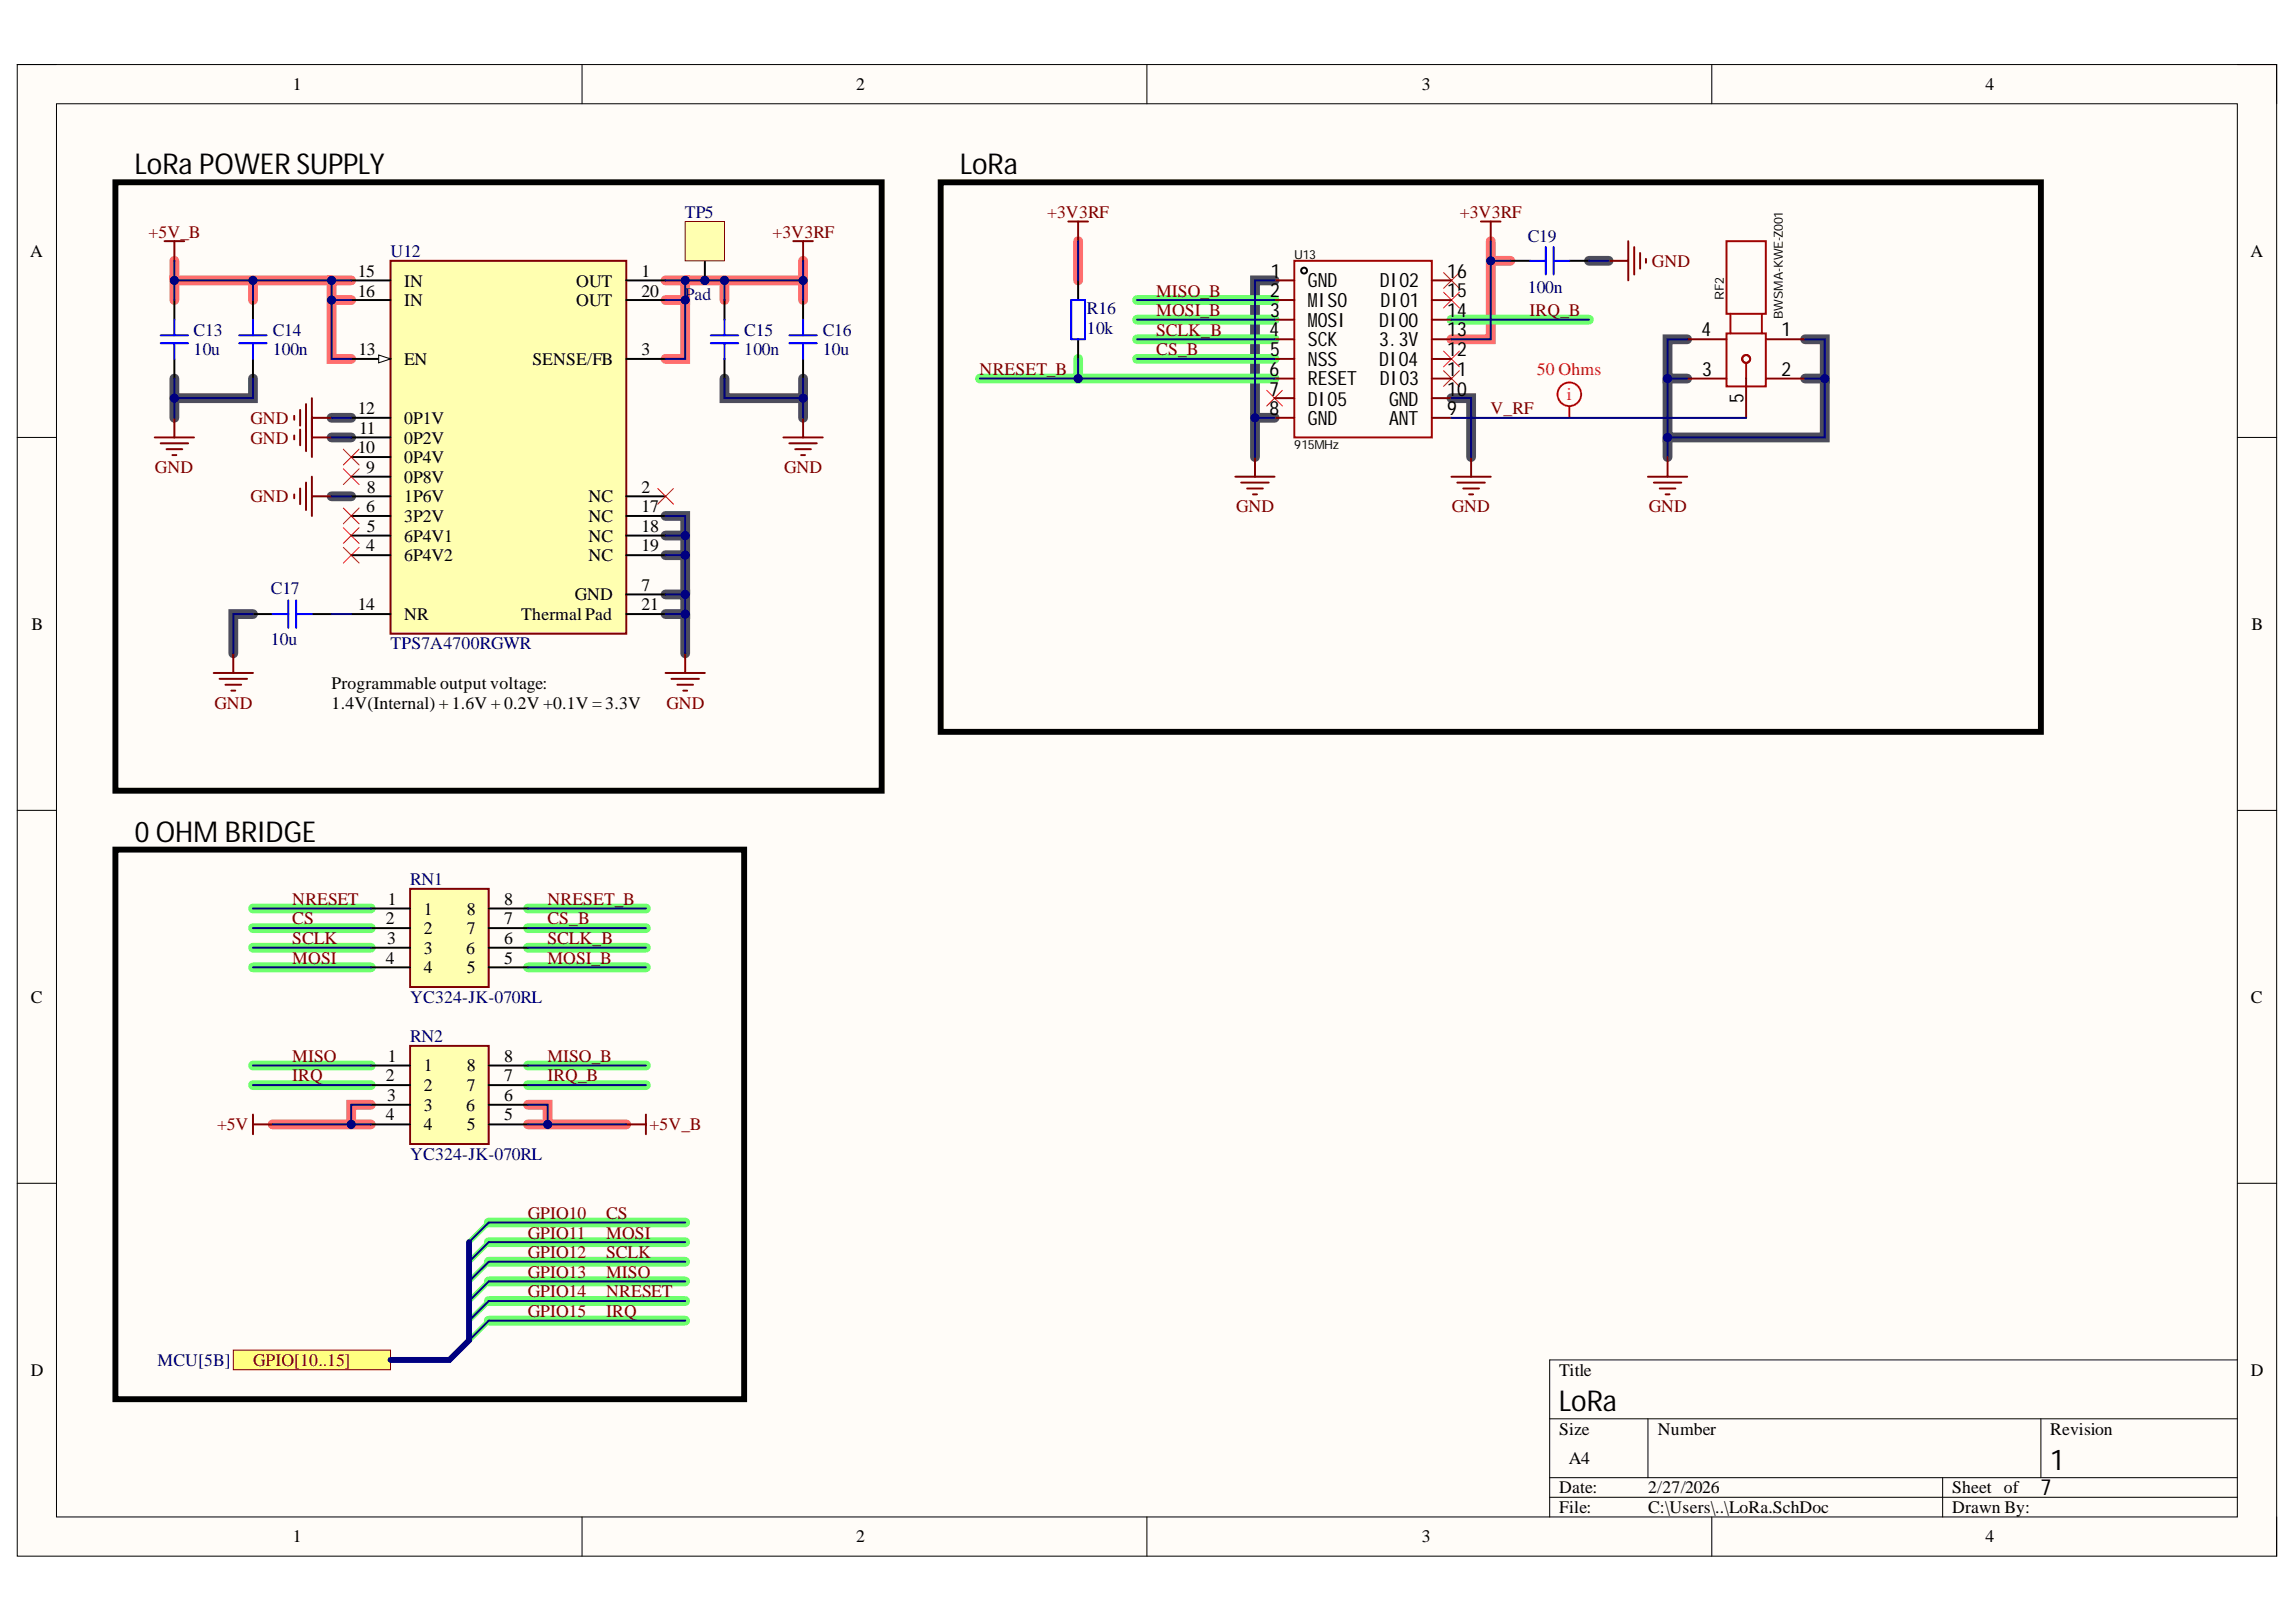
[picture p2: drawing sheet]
<svg xmlns="http://www.w3.org/2000/svg" width="297mm" height="210mm" viewBox="0 0 297 210" stroke-linecap="round" stroke-linejoin="round" font-family="sans-serif">
<defs><g id="words">
<g font-size="3.7">
<text x="17.4" y="22.6">LoRa POWER SUPPLY</text>
<text x="124.2" y="22.6">LoRa</text>
<text x="17.4" y="109">0 OHMBRIDGE</text>
<text x="201.7" y="182.6">LoRa</text>
<text x="265.2" y="190.2">1</text>
</g>
<text font-size="2.9" x="264" y="193.5">7</text>
<g font-size="2.5">
<text x="164.4" y="35.9">1</text>
<text x="187.2" y="35.9">16</text>
<text x="164.3" y="38.5">2</text>
<text x="164.3" y="41">3</text>
<text x="169.2" y="37.2">GND</text>
<text x="169.2" y="39.7">MISO</text>
<text x="178.5" y="37.2">DIO2</text>
<text x="178.6" y="39.7">DIO1</text>
<text x="187.2" y="41">14</text>
<text x="187.2" y="38.5">15</text>
<text x="164.2" y="43.5">4</text>
<text x="164.3" y="46.1">5</text>
<text x="169.2" y="42.3">MOSI</text>
<text x="169.2" y="44.8">SCK</text>
<text x="169.2" y="47.3">NSS</text>
<text x="178.4" y="47.3">DIO4</text>
<text x="178.4" y="44.8">3.3V</text>
<text x="178.4" y="42.3">DIO0</text>
<text x="187.2" y="46.1">12</text>
<text x="187.2" y="43.5">13</text>
<text x="220.1" y="43.5">4</text>
<text x="230.5" y="43.5">1</text>
<text x="164.2" y="48.6">6</text>
<text x="164.2" y="51.2">7</text>
<text x="164.2" y="53.8">8</text>
<text x="169.2" y="49.9">RESET</text>
<text x="169.2" y="52.5">DIO5</text>
<text x="178.5" y="49.9">DIO3</text>
<text x="179.7" y="52.5">GND</text>
<text x="187.2" y="53.8">9</text>
<text x="187.2" y="51.2">10</text>
<text x="187.2" y="48.6">11</text>
<text x="220.2" y="48.6">3</text>
<text x="225.6" y="52.2" transform="rotate(-90 225.6 52.2)">5</text>
<text x="230.5" y="48.6">2</text>
<text x="169.2" y="55">GND</text>
<text x="179.7" y="55">ANT</text>
</g>
<g font-size="2.3">
<text x="37.9" y="11.7">1</text>
<text x="110.7" y="11.7">2</text>
<text x="183.9" y="11.7">3</text>
<text x="256.9" y="11.7">4</text>
<text x="3.9" y="33.3">A</text>
<text x="46.3" y="35.8">15</text>
<text x="83" y="35.8">1</text>
<text x="291.1" y="33.3">A</text>
<text x="46.3" y="38.4">16</text>
<text x="52.3" y="37.1">IN</text>
<text x="52.3" y="39.6">IN</text>
<text x="74.5" y="37.1">OUT</text>
<text x="74.5" y="39.6">OUT</text>
<text x="83" y="38.4">20</text>
<text x="46.4" y="46">13</text>
<text x="52.3" y="47.3">EN</text>
<text x="68.9" y="47.3">SENSE/FB</text>
<text x="83" y="46">3</text>
<text x="46.3" y="53.6">12</text>
<text x="46.3" y="58.7">10</text>
<text x="46.4" y="56.1">11</text>
<text x="52.3" y="54.9">0P1V</text>
<text x="52.3" y="57.4">0P2V</text>
<text x="52.3" y="59.9">0P4V</text>
<text x="47.4" y="61.2">9</text>
<text x="47.5" y="63.7">8</text>
<text x="52.3" y="62.5">0P8V</text>
<text x="52.3" y="65">1P6V</text>
<text x="76.1" y="65">NC</text>
<text x="83" y="63.7">2</text>
<text x="47.4" y="66.3">6</text>
<text x="47.4" y="71.4">4</text>
<text x="47.5" y="68.8">5</text>
<text x="52.3" y="67.5">3P2V</text>
<text x="52.3" y="70.1">6P4V1</text>
<text x="76.1" y="67.5">NC</text>
<text x="76.1" y="70.1">NC</text>
<text x="83" y="66.3">17</text>
<text x="83" y="68.8">18</text>
<text x="83" y="71.4">19</text>
<text x="52.3" y="72.6">6P4V2</text>
<text x="74.4" y="77.7">GND</text>
<text x="76.1" y="72.6">NC</text>
<text x="83" y="76.4">7</text>
<text x="4.1" y="81.5">B</text>
<text x="46.3" y="79">14</text>
<text x="52.3" y="80.2">NR</text>
<text x="67.4" y="80.2">Thermal Pad</text>
<text x="83" y="79">21</text>
<text x="291.3" y="81.5">B</text>
<text x="42.9" y="89.2">Programmable output voltage:</text>
<text x="42.9" y="91.7">1.4V(Internal) + 1.6V + 0.2V +0.1V = 3.3V</text>
<text x="49.9" y="119.6">2</text>
<text x="50.2" y="117.1">1</text>
<text x="54.8" y="118.4">1</text>
<text x="60.4" y="118.4">8</text>
<text x="65.2" y="119.6">7</text>
<text x="65.2" y="117.1">8</text>
<text x="49.9" y="124.7">4</text>
<text x="50.1" y="122.2">3</text>
<text x="54.8" y="120.9">2</text>
<text x="54.8" y="123.4">3</text>
<text x="54.8" y="126">4</text>
<text x="60.3" y="123.4">6</text>
<text x="60.4" y="126">5</text>
<text x="60.4" y="120.9">7</text>
<text x="65.2" y="124.7">5</text>
<text x="65.2" y="122.2">6</text>
<text x="4" y="129.8">C</text>
<text x="291.2" y="129.8">C</text>
<text x="50.2" y="137.4">1</text>
<text x="65.2" y="137.4">8</text>
<text x="49.9" y="139.9">2</text>
<text x="50.1" y="142.5">3</text>
<text x="54.8" y="138.7">1</text>
<text x="54.8" y="141.2">2</text>
<text x="54.8" y="143.7">3</text>
<text x="60.3" y="143.7">6</text>
<text x="60.4" y="141.2">7</text>
<text x="60.4" y="138.7">8</text>
<text x="65.2" y="142.5">6</text>
<text x="65.2" y="139.9">7</text>
<text x="49.9" y="145">4</text>
<text x="54.8" y="146.3">4</text>
<text x="60.4" y="146.3">5</text>
<text x="65.2" y="145">5</text>
<text x="4" y="178">D</text>
<text x="201.7" y="178">Title</text>
<text x="291.2" y="178">D</text>
<text x="201.7" y="185.7">Size</text>
<text x="214.5" y="185.7">Number</text>
<text x="265.2" y="185.7">Revision</text>
<text x="203" y="189.5">A4</text>
<text x="201.7" y="193.3">Date:</text>
<text x="201.7" y="195.8">File:</text>
<text x="213.2" y="193.3">2/27/2026</text>
<text x="213.2" y="195.8">C:\Users\..\LoRa.SchDoc</text>
<text x="252.6" y="193.3">Sheet of</text>
<text x="252.6" y="195.8">Drawn By:</text>
<text x="37.9" y="199.6">1</text>
<text x="110.7" y="199.6">2</text>
<text x="183.9" y="199.6">3</text>
<text x="256.9" y="199.6">4</text>
</g>
<g font-size="2.3" fill="#000080">
<text x="88.6" y="28.1">TP5</text>
<text x="50.5" y="33.3">U12</text>
<text x="197.6" y="31.3">C19</text>
<text x="88.6" y="38.9">Pad</text>
<text x="140.6" y="40.7">R16</text>
<text x="197.6" y="37.9">100n</text>
<text x="25" y="46">10u</text>
<text x="25" y="43.5">C13</text>
<text x="35.3" y="46">100n</text>
<text x="35.3" y="43.5">C14</text>
<text x="96.3" y="46">100n</text>
<text x="96.3" y="43.5">C15</text>
<text x="106.4" y="46">10u</text>
<text x="106.4" y="43.5">C16</text>
<text x="140.6" y="43.2">10k</text>
<text x="35" y="76.9">C17</text>
<text x="35" y="83.5">10u</text>
<text x="50.5" y="84">TPS7A4700RGWR</text>
<text x="53" y="114.6">RN1</text>
<text x="53" y="129.8">YC324-JK-070RL</text>
<text x="53" y="134.8">RN2</text>
<text x="53" y="150.1">YC324-JK-070RL</text>
<text x="20.4" y="176.8">MCU[5B]</text>
</g>
<g font-size="2.3" fill="#800000">
<text x="135.5" y="28.1">+3V3RF</text>
<text x="188.8" y="28.1">+3V3RF</text>
<text x="19.2" y="30.8">+5V_B</text>
<text x="99.9" y="30.8">+3V3RF</text>
<text x="213.7" y="34.6">GND</text>
<text x="149.6" y="40.9">MOSI_B</text>
<text x="149.6" y="38.4">MISO_B</text>
<text x="197.9" y="40.9">IRQ_B</text>
<text x="149.6" y="46">CS_B</text>
<text x="149.6" y="43.5">SCLK_B</text>
<text x="126.7" y="48.5">NRESET_B</text>
<text x="192.8" y="53.6">V_RF</text>
<text x="32.4" y="54.9">GND</text>
<text x="32.4" y="57.4">GND</text>
<text x="20.1" y="61.2">GND</text>
<text x="32.4" y="65">GND</text>
<text x="101.4" y="61.2">GND</text>
<text x="159.9" y="66.3">GND</text>
<text x="187.8" y="66.3">GND</text>
<text x="213.3" y="66.3">GND</text>
<text x="27.8" y="91.7">GND</text>
<text x="86.2" y="91.7">GND</text>
<text x="37.8" y="119.6">CS</text>
<text x="37.8" y="117.1">NRESET</text>
<text x="70.8" y="119.6">CS_B</text>
<text x="70.8" y="117.1">NRESET_B</text>
<text x="37.8" y="124.7">MOSI</text>
<text x="37.8" y="122.2">SCLK</text>
<text x="70.8" y="124.7">MOSI_B</text>
<text x="70.8" y="122.2">SCLK_B</text>
<text x="37.8" y="137.4">MISO</text>
<text x="70.8" y="137.4">MISO_B</text>
<text x="37.8" y="139.9">IRQ</text>
<text x="70.8" y="139.9">IRQ_B</text>
<text x="28.1" y="146.3">+5V</text>
<text x="84" y="146.3">+5V_B</text>
<text x="68.3" y="157.8">GPIO10</text>
<text x="68.3" y="160.3">GPIO11</text>
<text x="78.4" y="157.8">CS</text>
<text x="78.4" y="160.3">MOSI</text>
<text x="68.3" y="162.8">GPIO12</text>
<text x="68.3" y="165.4">GPIO13</text>
<text x="68.3" y="167.9">GPIO14</text>
<text x="78.4" y="165.4">MISO</text>
<text x="78.4" y="162.8">SCLK</text>
<text x="78.4" y="167.9">NRESET</text>
<text x="68.3" y="170.4">GPIO15</text>
<text x="78.4" y="170.4">IRQ</text>
<text x="32.7" y="176.8">GPIO[10..15]</text>
</g>
<g font-size="2.3" fill="#f00">
<text x="198.8" y="48.5">50 Ohms</text>
<text x="202.7" y="51.8">i</text>
</g>
<g font-size="1.6">
<text x="167.4" y="33.5">U13</text>
<text x="223" y="38.8" transform="rotate(-90 223 38.8)">RF2</text>
<text x="230.6" y="41.3" transform="rotate(-90 230.6 41.3)">BWSMA-KWE-Z001</text>
<text x="167.4" y="58.1">915MHz</text>
</g>
</g></defs>
<path d="M2.2 8.4h292.3v193h-292.3z" fill-rule="evenodd" fill="#fffcf8"/>
<path d="M2.2 8.4h292.3v193h-292.3z" fill="none" stroke="#000" stroke-width=".13"/>
<path d="M7.3 13.4h282.1v182.9h-282.1z" fill-rule="evenodd" fill="#fffcf8"/>
<g fill="none" stroke="#000" stroke-width=".13">
<path d="M2.2 8.3h5.1M7.3 13.4h282.1v182.9h-282.1zM75.3 8.3v5.1M148.4 8.3v5.1M221.5 8.4v5M289.4 8.4h5.1v5M2.2 56.6h5.1M289.4 56.6h5.1M2.2 104.9h5.1M289.4 104.9h5.1M2.2 153.1h5.1M289.4 153.1h5.1"/>
<path d="M289.4 176h-88.9v20.3M75.3 196.3v5.1M148.4 196.3v5.1M200.5 183.6h88.9M200.5 191.2h88.9M200.5 193.8h88.9M213.2 183.6v7.6M221.5 196.3v5.1M251.3 191.2v5.1M264 183.6v7.6M294.5 196.3v5.1"/>
</g>
<path d="M63.2 158.2l-2.5 2.5M63.2 160.7l-2.5 2.6M63.2 163.3l-2.5 2.5M63.2 165.8l-2.5 2.6M63.2 168.4l-2.5 2.5M63.2 170.9l-2.5 2.6" fill="none" stroke="#6eff6e" stroke-width=".68"/>
<g fill="none" stroke="#4d4d5c" stroke-width="1.3">
<path d="M164.9 36.3h-2.5v17.8M205.6 33.8h2.5M22.6 49v5.1M32.7 49v2.5h-10.1M42.9 54.1h2.5M42.9 56.6h2.5M93.7 49v2.5h10.2v-2.5M103.9 51.5v2.6M164.9 54.1h-2.5v5M187.8 51.5h2.5v7.6M215.7 49v7.6h20.4v-7.6M215.7 56.6v2.5"/>
<path d="M218.3 43.9h-2.6v5.1h2.6M233.5 43.9h2.6v5.1h-2.6M32.7 79.5h-2.5v5M42.9 64.2h2.5M86.1 76.9h2.5v2.6h-2.5M86.1 66.8h2.5v10.1M86.1 69.3h2.5M86.1 71.8h2.5M88.6 79.5v5"/>
</g>
<g fill="none" stroke="#ff6e6e" stroke-width="1.3">
<path d="M22.6 33.8v2.5M32.7 36.3v2.5M42.9 36.3h-20.3v2.5M42.9 38.8h2.5M45.4 36.3h-2.5v10.1h2.5M86.1 36.3h2.5v2.5h-2.5M88.6 38.8v7.6h-2.5M88.6 36.3h15.3v2.5M93.7 36.3v2.5M103.9 33.8v2.5M139.5 31.2v5.1M192.9 31.2v12.7h-5.1"/>
<path d="M192.9 33.8h2.5M35.3 145.5h12.7M48 143h-2.6v2.5M68.3 145.5h12.7M68.3 143h2.6v2.5"/>
</g>
<g fill="none" stroke="#6eff6e" stroke-width="1.3">
<path d="M147.1 38.8h17.8M126.8 49h38.1M139.5 46.4v2.6M147.1 41.4h17.8M147.1 43.9h17.8M147.1 46.4h17.8M187.8 41.4h17.8M32.7 117.6h15.3M68.3 117.6h15.3M32.7 137.9h15.3M32.7 125.2h15.3M32.7 122.6h15.3"/>
<path d="M32.7 120.1h15.3M68.3 137.9h15.3M68.3 125.2h15.3M68.3 122.6h15.3M68.3 120.1h15.3M32.7 140.4h15.3M63.2 158.2h25.4M68.3 140.4h15.3M63.2 160.7h25.4M63.2 163.3h25.4M63.2 165.8h25.4M63.2 168.4h25.4"/>
<path d="M63.2 170.9h25.4"/>
</g>
<path d="M162.4 59.1v2.6M190.3 59.1v2.6M159.8 61.7h5.1M160.6 62.4h3.5M161.3 63.2h2.1M162.1 64h.5M187.8 61.7h5.1M188.5 62.5h3.6M189.3 63.2h2M190.1 64h.5" fill="none" stroke="#800000" stroke-width=".25"/>
<path d="M186.8 35.3l2 2M186.8 37.8l2 2M188.8 35.3l-2 2M188.8 37.8l-2 2M163.9 50.5l2 2M165.9 50.5l-2 2M186.8 45.4l2 2.1M186.8 48l2 2M188.8 45.4l-2 2.1M188.8 48l-2 2" fill="none" stroke="#f00" stroke-width=".13"/>
<path d="M50.5 33.8h30.5v48.2h-30.5z" fill-rule="evenodd" fill="#ffffb0"/>
<path d="M50.5 33.8h30.5v48.2h-30.5z" fill="none" stroke="#800000" stroke-width=".25"/>
<g fill="none" stroke="#000" stroke-width=".25">
<path d="M45.4 36.3h5.1M45.4 38.8h5.1M81 36.3h5.1M81 38.8h5.1M45.4 54.1h5.1M45.4 56.6h5.1M45.4 59.1h5.1M45.4 46.4h5.1M45.4 61.7h5.1M45.4 64.2h5.1M45.4 66.8h5.1M45.4 69.3h5.1"/>
<path d="M45.4 71.8h5.1"/>
</g>
<path d="M49 45.9l1.5 .5-1.5 .6z" fill="#f8fcff"/>
<path d="M49 45.9l1.5 .5-1.5 .6z" fill="none" stroke="#000" stroke-width=".13"/>
<g fill="none" stroke="#000" stroke-width=".25">
<path d="M22.6 38.8v2.6M32.7 38.8v2.6M93.7 38.8v2.6M103.9 38.8v2.6M22.6 46.4v2.6M32.7 46.4v2.6M81 46.4h5.1M93.7 46.4v2.6M103.9 46.4v2.6M32.7 79.5h2.6M40.4 79.5h2.5M45.4 79.5h5.1"/>
<path d="M81 79.5h5.1M81 64.2h5.1M81 66.8h5.1M81 69.3h5.1M81 71.8h5.1M81 76.9h5.1"/>
</g>
<g fill="none" stroke="#00f" stroke-width=".25">
<path d="M20.8 44.4h3.5M20.8 43.4h3.5M22.6 41.4v2M22.6 44.4v2M30.9 44.4h3.6M30.9 43.4h3.6M32.7 41.4v2M32.7 44.4v2M92 44.4h3.5M92 43.4h3.5M93.7 41.4v2M93.7 44.4v2"/>
<path d="M102.1 44.4h3.6M102.1 43.4h3.6M103.9 41.4v2M103.9 44.4v2M35.3 79.5h2M37.3 77.7v3.5M38.3 77.7v3.5M38.3 79.5h2.1"/>
</g>
<g fill="none" stroke="#800000" stroke-width=".25">
<path d="M102.6 31.2h2.6M103.9 31.2v2.6M191.6 28.7h2.5M192.9 28.7v2.5M20 56.6h5.1M20.8 57.4h3.5M21.5 58.1h2.1M22.3 58.9h.5M22.6 54.1v2.5M38.1 53.8v.5M38.1 56.4v.5M38.8 53.1v2"/>
<path d="M38.8 55.6v2M39.6 52.3v6.1M40.4 56.6h2.5M40.4 51.5v7.6M40.4 54.1h2.5M101.4 56.6h5M102.1 57.4h3.6M102.9 58.1h2M103.6 58.9h.6M103.9 54.1v2.5M38.1 64v.5M38.8 63.2v2"/>
<path d="M39.6 62.4v3.6M40.4 61.7v5.1M40.4 64.2h2.5M27.6 87.1h5.1M28.4 87.8h3.6M29.2 88.6h2M29.9 89.4h.5M30.2 84.5v2.6M86.1 87.1h5.1M86.9 87.8h3.5M87.6 88.6h2.1M88.4 89.4h.5"/>
<path d="M88.6 84.5v2.6"/>
</g>
<path d="M44.4 58.1l2.1 2.1M46.5 58.1l-2.1 2.1M44.4 60.7l2.1 2M44.4 65.8l2.1 2M44.4 68.3l2.1 2M44.4 70.8l2.1 2.1M46.5 60.7l-2.1 2M46.5 65.8l-2.1 2M46.5 68.3l-2.1 2M46.5 70.8l-2.1 2.1M85.1 63.2l2 2M87.1 63.2l-2 2" fill="none" stroke="#f00" stroke-width=".13"/>
<path d="M14.9 23.6h99.2v78.7h-99.2z" fill="none" stroke="#000" stroke-width=".76"/>
<circle cx="91.2" cy="36.3" r=".51" fill="#000080"/>
<circle cx="91.2" cy="36.3" r=".51" fill="none" stroke="#000080" stroke-width=".13"/>
<path d="M91.2 33.8v2.5" fill="none" stroke="#000" stroke-width=".25"/>
<circle cx="91.2" cy="36.3" r=".51" fill="#000080"/>
<circle cx="91.2" cy="36.3" r=".51" fill="none" stroke="#000080" stroke-width=".13"/>
<path d="M88.6 28.7h5.1v5.1h-5.1z" fill-rule="evenodd" fill="#ffffb0"/>
<path d="M88.6 28.7h5.1v5.1h-5.1z" fill="none" stroke="#800000" stroke-width=".13"/>
<g fill="none" stroke="#f00" stroke-width=".25">
<path d="M203 52.6v1.5"/>
<circle cx="203" cy="51" r="1.53"/>
</g>
<path d="M121.7 23.6h142.3v71.1h-142.3z" fill="none" stroke="#000" stroke-width=".76"/>
<path d="M139.5 36.3v2.5M195.4 33.8h2.5M203 33.8h2.6M139.5 43.9v2.5" fill="none" stroke="#000" stroke-width=".25"/>
<path d="M138.6 38.8h1.8v5.1h-1.8zM197.9 33.8h2.1M200 32v3.5M201 32v3.5M201 33.8h2" fill="none" stroke="#00f" stroke-width=".25"/>
<path d="M138.2 28.7h2.6M139.5 28.7v2.5M208.1 33.8h2.5M210.6 31.2v5.1M211.4 32v3.5M212.2 32.7v2.1M212.9 33.5v.5" fill="none" stroke="#800000" stroke-width=".25"/>
<path d="M63.2 158.2l-2.5 2.5M63.2 160.7l-2.5 2.6M63.2 163.3l-2.5 2.5M63.2 165.8l-2.5 2.6M63.2 168.4l-2.5 2.5" fill="none" stroke="#000080" stroke-width=".25"/>
<path d="M30.2 174.7h20.3v2.6h-20.3z" fill-rule="evenodd" fill="#ffff80"/>
<path d="M30.2 174.7h20.3v2.6h-20.3z" fill="none" stroke="#800000" stroke-width=".13"/>
<path d="M63.2 170.9l-2.5 2.6" fill="none" stroke="#000080" stroke-width=".25"/>
<path d="M167.4 33.8h17.8v22.8h-17.8z" fill="none" stroke="#a00000" stroke-width=".25"/>
<circle cx="168.7" cy="35" r=".38" fill="none" stroke="#000" stroke-width=".25"/>
<g fill="none" stroke="#800" stroke-width=".25">
<path d="M164.9 36.3h2.5M164.9 38.8h2.5M185.2 36.3h2.6M185.2 38.8h2.6M164.9 41.4h2.5M164.9 43.9h2.5M164.9 46.4h2.5M164.9 49h2.5M164.9 51.5h2.5M164.9 54.1h2.5M185.2 41.4h2.6M185.2 43.9h2.6"/>
<path d="M185.2 46.5h2.6M185.2 49h2.6M185.2 51.5h2.6M185.2 54.1h2.6"/>
</g>
<path d="M53.1 115h10.1v12.7h-10.1z" fill-rule="evenodd" fill="#ffffb0"/>
<path d="M53.1 115h10.1v12.7h-10.1z" fill="none" stroke="#800000" stroke-width=".25"/>
<path d="M48 117.6h5.1M63.2 117.6h5.1M48 120.1h5.1M48 122.6h5.1M48 125.2h5.1M63.2 120.1h5.1M63.2 122.6h5.1M63.2 125.2h5.1" fill="none" stroke="#000" stroke-width=".25"/>
<path d="M53.1 135.3h10.1v12.7h-10.1z" fill-rule="evenodd" fill="#ffffb0"/>
<path d="M21.3 31.2h2.5M22.6 31.2v2.6M53.1 135.3h10.1v12.7h-10.1zM32.7 144.2v2.6M32.7 145.5h2.6M81 145.5h2.6M83.6 144.2v2.6" fill="none" stroke="#800000" stroke-width=".25"/>
<path d="M48 137.9h5.1M63.2 137.9h5.1M48 140.4h5.1M48 143h5.1M48 145.5h5.1M63.2 140.4h5.1M63.2 143h5.1M63.2 145.5h5.1" fill="none" stroke="#000" stroke-width=".25"/>
<path d="M14.9 109.9h81.4v71.2h-81.4z" fill="none" stroke="#000" stroke-width=".76"/>
<g fill="none" stroke="#a00000" stroke-width=".25">
<path d="M223.4 31.2h5v9.4h-5zM223.4 43.1h5v6.9h-5zM223.9 40.6v2.5M225.9 47v2M227.9 40.6v2.5"/>
<circle cx="225.9" cy="46.5" r=".51"/>
</g>
<path d="M218.3 43.9h5.1M218.3 49h5.1M225.9 49v5.1M228.4 43.9h5.1M228.4 49h5.1" fill="none" stroke="#800" stroke-width=".25"/>
<path d="M164.9 54.1h-2.5v5" fill="none" stroke="#000080" stroke-width=".25"/>
<circle cx="162.4" cy="54.1" r=".51" fill="#000080"/>
<circle cx="162.4" cy="54.1" r=".51" fill="none" stroke="#000080" stroke-width=".13"/>
<path d="M164.9 36.3h-2.5v17.8" fill="none" stroke="#000080" stroke-width=".25"/>
<circle cx="162.4" cy="54.1" r=".51" fill="#000080"/>
<circle cx="162.4" cy="54.1" r=".51" fill="none" stroke="#000080" stroke-width=".13"/>
<path d="M45.4 36.3h-2.5v10.1h2.5M187.8 51.5h2.5v7.6" fill="none" stroke="#000080" stroke-width=".25"/>
<circle cx="42.9" cy="38.8" r=".51" fill="#000080"/>
<circle cx="42.9" cy="38.8" r=".51" fill="none" stroke="#000080" stroke-width=".13"/>
<circle cx="42.9" cy="36.3" r=".51" fill="#000080"/>
<circle cx="42.9" cy="36.3" r=".51" fill="none" stroke="#000080" stroke-width=".13"/>
<path d="M42.9 38.8h2.5" fill="none" stroke="#000080" stroke-width=".25"/>
<circle cx="42.9" cy="38.8" r=".51" fill="#000080"/>
<circle cx="42.9" cy="38.8" r=".51" fill="none" stroke="#000080" stroke-width=".13"/>
<path d="M42.9 36.3h-20.3v2.5" fill="none" stroke="#000080" stroke-width=".25"/>
<circle cx="42.9" cy="36.3" r=".51" fill="#000080"/>
<circle cx="42.9" cy="36.3" r=".51" fill="none" stroke="#000080" stroke-width=".13"/>
<circle cx="32.7" cy="36.3" r=".51" fill="#000080"/>
<circle cx="32.7" cy="36.3" r=".51" fill="none" stroke="#000080" stroke-width=".13"/>
<circle cx="22.6" cy="36.3" r=".51" fill="#000080"/>
<circle cx="22.6" cy="36.3" r=".51" fill="none" stroke="#000080" stroke-width=".13"/>
<path d="M22.6 33.8v2.5" fill="none" stroke="#000080" stroke-width=".25"/>
<circle cx="22.6" cy="36.3" r=".51" fill="#000080"/>
<circle cx="22.6" cy="36.3" r=".51" fill="none" stroke="#000080" stroke-width=".13"/>
<path d="M32.7 36.3v2.5" fill="none" stroke="#000080" stroke-width=".25"/>
<circle cx="32.7" cy="36.3" r=".51" fill="#000080"/>
<circle cx="32.7" cy="36.3" r=".51" fill="none" stroke="#000080" stroke-width=".13"/>
<path d="M22.6 49v5.1" fill="none" stroke="#000080" stroke-width=".25"/>
<circle cx="22.6" cy="51.5" r=".51" fill="#000080"/>
<circle cx="22.6" cy="51.5" r=".51" fill="none" stroke="#000080" stroke-width=".13"/>
<path d="M32.7 49v2.5h-10.1" fill="none" stroke="#000080" stroke-width=".25"/>
<circle cx="22.6" cy="51.5" r=".51" fill="#000080"/>
<circle cx="22.6" cy="51.5" r=".51" fill="none" stroke="#000080" stroke-width=".13"/>
<path d="M86.1 76.9h2.5v2.6h-2.5" fill="none" stroke="#000080" stroke-width=".25"/>
<circle cx="88.6" cy="76.9" r=".51" fill="#000080"/>
<circle cx="88.6" cy="76.9" r=".51" fill="none" stroke="#000080" stroke-width=".13"/>
<circle cx="88.6" cy="79.5" r=".51" fill="#000080"/>
<circle cx="88.6" cy="79.5" r=".51" fill="none" stroke="#000080" stroke-width=".13"/>
<path d="M88.6 79.5v5" fill="none" stroke="#000080" stroke-width=".25"/>
<circle cx="88.6" cy="79.5" r=".51" fill="#000080"/>
<circle cx="88.6" cy="79.5" r=".51" fill="none" stroke="#000080" stroke-width=".13"/>
<path d="M86.1 66.8h2.5v10.1" fill="none" stroke="#000080" stroke-width=".25"/>
<circle cx="88.6" cy="69.3" r=".51" fill="#000080"/>
<circle cx="88.6" cy="69.3" r=".51" fill="none" stroke="#000080" stroke-width=".13"/>
<circle cx="88.6" cy="71.8" r=".51" fill="#000080"/>
<circle cx="88.6" cy="71.8" r=".51" fill="none" stroke="#000080" stroke-width=".13"/>
<circle cx="88.6" cy="76.9" r=".51" fill="#000080"/>
<circle cx="88.6" cy="76.9" r=".51" fill="none" stroke="#000080" stroke-width=".13"/>
<path d="M86.1 69.3h2.5" fill="none" stroke="#000080" stroke-width=".25"/>
<circle cx="88.6" cy="69.3" r=".51" fill="#000080"/>
<circle cx="88.6" cy="69.3" r=".51" fill="none" stroke="#000080" stroke-width=".13"/>
<path d="M86.1 71.8h2.5" fill="none" stroke="#000080" stroke-width=".25"/>
<circle cx="88.6" cy="71.8" r=".51" fill="#000080"/>
<circle cx="88.6" cy="71.8" r=".51" fill="none" stroke="#000080" stroke-width=".13"/>
<path d="M86.1 36.3h2.5v2.5h-2.5M32.7 79.5h-2.5v5M42.9 79.5h2.5" fill="none" stroke="#000080" stroke-width=".25"/>
<circle cx="88.6" cy="38.8" r=".51" fill="#000080"/>
<circle cx="88.6" cy="38.8" r=".51" fill="none" stroke="#000080" stroke-width=".13"/>
<circle cx="88.6" cy="36.3" r=".51" fill="#000080"/>
<circle cx="88.6" cy="36.3" r=".51" fill="none" stroke="#000080" stroke-width=".13"/>
<path d="M88.6 38.8v7.6h-2.5" fill="none" stroke="#000080" stroke-width=".25"/>
<circle cx="88.6" cy="38.8" r=".51" fill="#000080"/>
<circle cx="88.6" cy="38.8" r=".51" fill="none" stroke="#000080" stroke-width=".13"/>
<path d="M93.7 49v2.5h10.2v-2.5" fill="none" stroke="#000080" stroke-width=".25"/>
<circle cx="103.9" cy="51.5" r=".51" fill="#000080"/>
<circle cx="103.9" cy="51.5" r=".51" fill="none" stroke="#000080" stroke-width=".13"/>
<path d="M103.9 51.5v2.6" fill="none" stroke="#000080" stroke-width=".25"/>
<circle cx="103.9" cy="51.5" r=".51" fill="#000080"/>
<circle cx="103.9" cy="51.5" r=".51" fill="none" stroke="#000080" stroke-width=".13"/>
<path d="M103.9 33.8v2.5M42.9 54.1h2.5M42.9 56.6h2.5M42.9 64.2h2.5" fill="none" stroke="#000080" stroke-width=".25"/>
<circle cx="103.9" cy="36.3" r=".51" fill="#000080"/>
<circle cx="103.9" cy="36.3" r=".51" fill="none" stroke="#000080" stroke-width=".13"/>
<path d="M147.1 38.8h17.8M192.9 31.2v12.7h-5.1M147.1 41.4h17.8M147.1 43.9h17.8M147.1 46.4h17.8" fill="none" stroke="#000080" stroke-width=".25"/>
<circle cx="192.9" cy="33.8" r=".51" fill="#000080"/>
<circle cx="192.9" cy="33.8" r=".51" fill="none" stroke="#000080" stroke-width=".13"/>
<path d="M93.7 36.3v2.5" fill="none" stroke="#000080" stroke-width=".25"/>
<circle cx="93.7" cy="36.3" r=".51" fill="#000080"/>
<circle cx="93.7" cy="36.3" r=".51" fill="none" stroke="#000080" stroke-width=".13"/>
<path d="M88.6 36.3h15.3v2.5" fill="none" stroke="#000080" stroke-width=".25"/>
<circle cx="88.6" cy="36.3" r=".51" fill="#000080"/>
<circle cx="88.6" cy="36.3" r=".51" fill="none" stroke="#000080" stroke-width=".13"/>
<circle cx="91.2" cy="36.3" r=".51" fill="#000080"/>
<circle cx="91.2" cy="36.3" r=".51" fill="none" stroke="#000080" stroke-width=".13"/>
<circle cx="93.7" cy="36.3" r=".51" fill="#000080"/>
<circle cx="93.7" cy="36.3" r=".51" fill="none" stroke="#000080" stroke-width=".13"/>
<circle cx="103.9" cy="36.3" r=".51" fill="#000080"/>
<circle cx="103.9" cy="36.3" r=".51" fill="none" stroke="#000080" stroke-width=".13"/>
<path d="M205.6 33.8h2.5M126.8 49h38.1M187.8 54.1h38.1" fill="none" stroke="#000080" stroke-width=".25"/>
<circle cx="139.5" cy="49" r=".51" fill="#000080"/>
<circle cx="139.5" cy="49" r=".51" fill="none" stroke="#000080" stroke-width=".13"/>
<path d="M139.5 46.4v2.6" fill="none" stroke="#000080" stroke-width=".25"/>
<circle cx="139.5" cy="49" r=".51" fill="#000080"/>
<circle cx="139.5" cy="49" r=".51" fill="none" stroke="#000080" stroke-width=".13"/>
<path d="M139.5 31.2v5.1M192.9 33.8h2.5M63.2 158.2h25.4M63.2 160.7h25.4M63.2 163.3h25.4M63.2 165.8h25.4M63.2 168.4h25.4M63.2 170.9h25.4" fill="none" stroke="#000080" stroke-width=".25"/>
<circle cx="192.9" cy="33.8" r=".51" fill="#000080"/>
<circle cx="192.9" cy="33.8" r=".51" fill="none" stroke="#000080" stroke-width=".13"/>
<path d="M187.8 41.4h17.8M35.3 145.5h12.7" fill="none" stroke="#000080" stroke-width=".25"/>
<circle cx="45.4" cy="145.5" r=".51" fill="#000080"/>
<circle cx="45.4" cy="145.5" r=".51" fill="none" stroke="#000080" stroke-width=".13"/>
<path d="M48 143h-2.6v2.5" fill="none" stroke="#000080" stroke-width=".25"/>
<circle cx="45.4" cy="145.5" r=".51" fill="#000080"/>
<circle cx="45.4" cy="145.5" r=".51" fill="none" stroke="#000080" stroke-width=".13"/>
<path d="M68.3 145.5h12.7" fill="none" stroke="#000080" stroke-width=".25"/>
<circle cx="70.9" cy="145.5" r=".51" fill="#000080"/>
<circle cx="70.9" cy="145.5" r=".51" fill="none" stroke="#000080" stroke-width=".13"/>
<path d="M68.3 143h2.6v2.5" fill="none" stroke="#000080" stroke-width=".25"/>
<circle cx="70.9" cy="145.5" r=".51" fill="#000080"/>
<circle cx="70.9" cy="145.5" r=".51" fill="none" stroke="#000080" stroke-width=".13"/>
<g fill="none" stroke="#000080" stroke-width=".25">
<path d="M218.3 43.9h-2.6v5.1h2.6M32.7 117.6h15.3M68.3 117.6h15.3M32.7 137.9h15.3M32.7 125.2h15.3M32.7 122.6h15.3M32.7 120.1h15.3M68.3 137.9h15.3M68.3 125.2h15.3M68.3 122.6h15.3M68.3 120.1h15.3M32.7 140.4h15.3"/>
<path d="M68.3 140.4h15.3"/>
</g>
<path d="M60.7 160.7v12.8l-2.6 2.5h-7.6" fill="none" stroke="#000080" stroke-width=".76"/>
<circle cx="215.7" cy="49" r=".51" fill="#000080"/>
<circle cx="215.7" cy="49" r=".51" fill="none" stroke="#000080" stroke-width=".13"/>
<path d="M233.5 43.9h2.6v5.1h-2.6" fill="none" stroke="#000080" stroke-width=".25"/>
<circle cx="236.1" cy="49" r=".51" fill="#000080"/>
<circle cx="236.1" cy="49" r=".51" fill="none" stroke="#000080" stroke-width=".13"/>
<path d="M215.7 49v7.6h20.4v-7.6" fill="none" stroke="#000080" stroke-width=".25"/>
<circle cx="236.1" cy="49" r=".51" fill="#000080"/>
<circle cx="236.1" cy="49" r=".51" fill="none" stroke="#000080" stroke-width=".13"/>
<circle cx="215.7" cy="56.6" r=".51" fill="#000080"/>
<circle cx="215.7" cy="56.6" r=".51" fill="none" stroke="#000080" stroke-width=".13"/>
<circle cx="215.7" cy="49" r=".51" fill="#000080"/>
<circle cx="215.7" cy="49" r=".51" fill="none" stroke="#000080" stroke-width=".13"/>
<path d="M215.7 56.6v2.5" fill="none" stroke="#000080" stroke-width=".25"/>
<circle cx="215.7" cy="56.6" r=".51" fill="#000080"/>
<circle cx="215.7" cy="56.6" r=".51" fill="none" stroke="#000080" stroke-width=".13"/>
<path d="M215.7 59.1v2.6M213.2 61.7h5.1M214 62.5h3.5M214.7 63.2h2.1M215.5 64h.5" fill="none" stroke="#800000" stroke-width=".25"/>
<use href="#words"/>
</svg>
